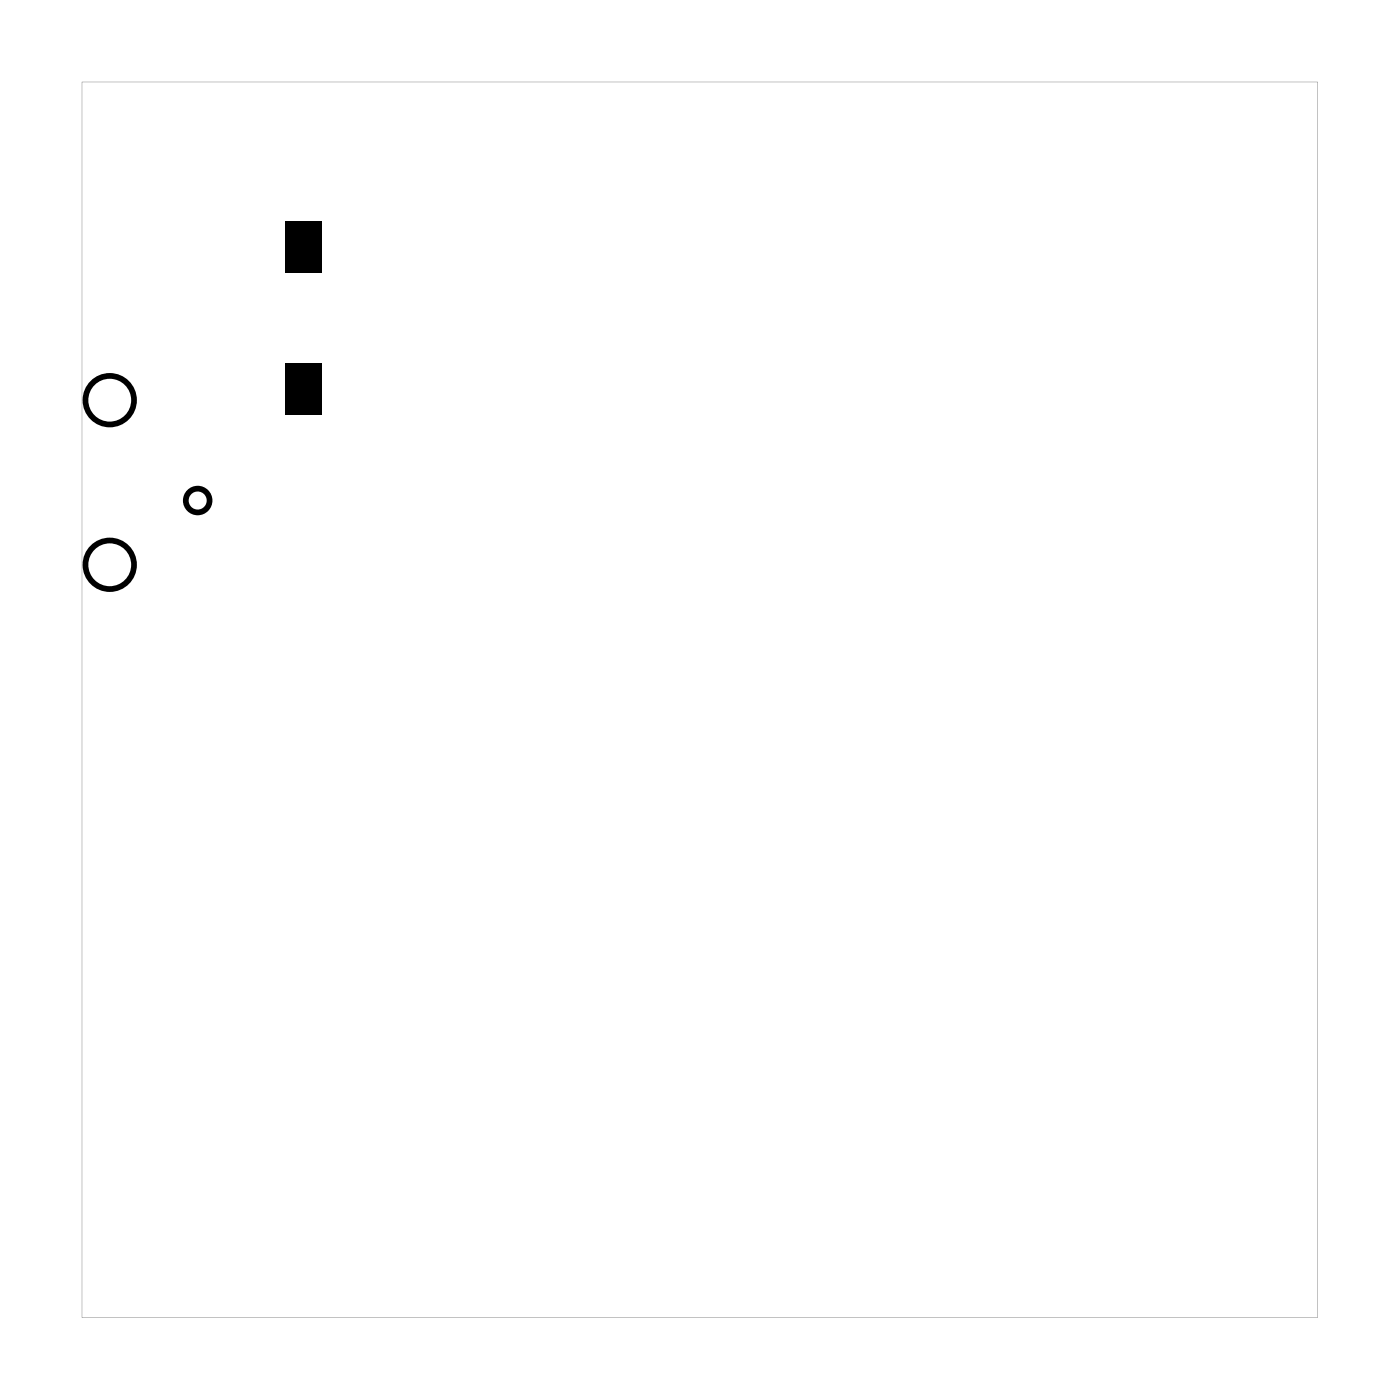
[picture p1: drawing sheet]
<svg xmlns="http://www.w3.org/2000/svg" width="62mm" height="62mm" viewBox="0 0 62 62" stroke-linecap="round" stroke-linejoin="round" font-family="sans-serif">
<g fill="#000">
<path d="M12.7 16.1h1.6v2.3h-1.6zM12.7 9.8h1.6v2.3h-1.6z"/>
<path d="M3.6 3.6h54.8v54.8h-54.8zM3.6 3.6v54.8h54.8v-54.8z"/>
</g>
<g fill="none" stroke="#000" stroke-width=".25">
<circle cx="4.9" cy="17.7" r="1.08"/>
<circle cx="4.9" cy="25" r="1.08"/>
<circle cx="8.8" cy="22.2" r=".53"/>
</g>
</svg>
